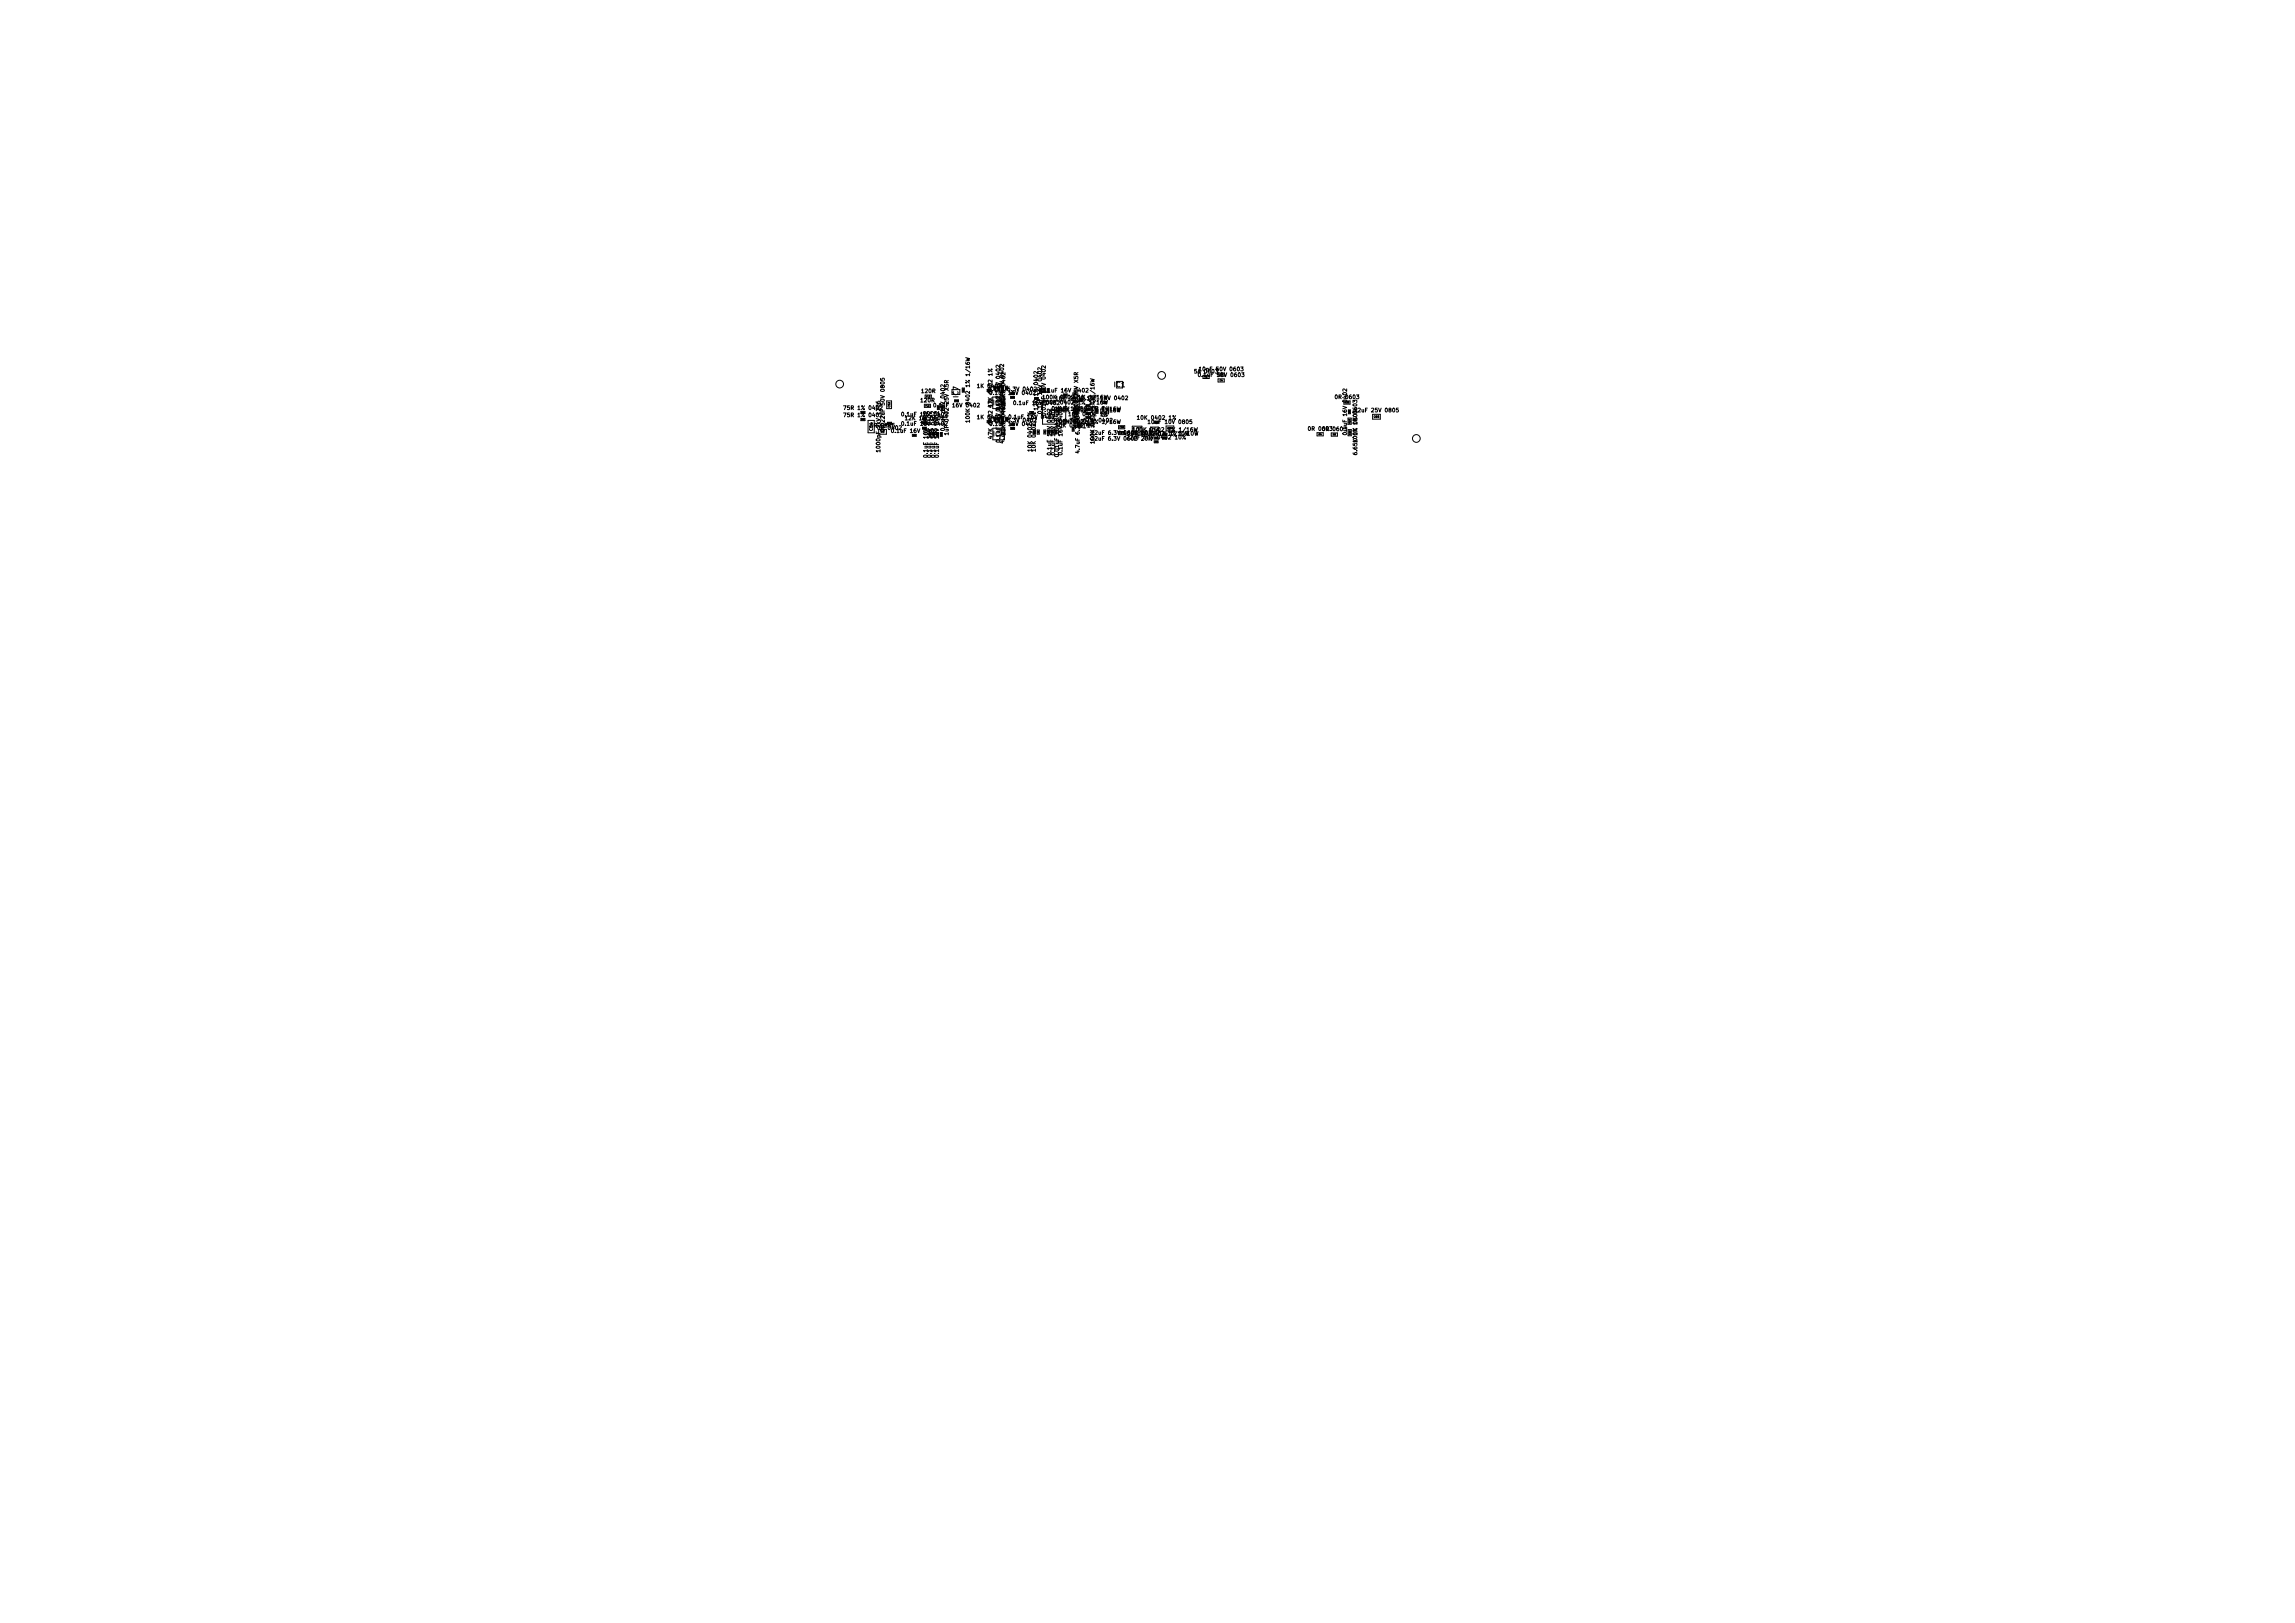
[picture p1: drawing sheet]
<svg xmlns="http://www.w3.org/2000/svg" width="594mm" height="420mm" viewBox="0 0 594 420" stroke-linecap="round" stroke-linejoin="round" font-family="sans-serif">
<defs><g id="words">
<g font-size="1.8">
<text x="288.4" y="100.2">IC1</text>
<text x="248.1" y="102.9" transform="rotate(-90 248.1 102.9)">IC7</text>
<text x="257.1" y="104.9">IC5</text>
<text x="271.5" y="107.4">IC3</text>
<text x="286.6" y="107.9" transform="rotate(-90 286.6 107.9)">IC2</text>
<text x="257.1" y="113">IC4</text>
<text x="277.8" y="110.8">FB1</text>
<text x="293.3" y="112">L1</text>
<text x="297.5" y="112.2">IC6</text>
</g>
<g font-size="1.4">
<text x="238.6" y="101.7">120R</text>
<text x="253.4" y="100.4">1K 0402</text>
<text x="256.9" y="101.2">4.7uF 6.3V 0402</text>
<text x="270.7" y="101.6">0.1uF 16V 0402</text>
<text x="309.6" y="96.7">5A 0603</text>
<text x="311.1" y="97.6">0.1uF 50V 0603</text>
<text x="311.3" y="96.1">10nF 50V 0603</text>
<text x="219.2" y="108">75R 1% 0402</text>
<text x="219.2" y="106.1">75R 1% 0402</text>
<text x="238.4" y="104.1">120R</text>
<text x="242.6" y="105.4">0.1uF 16V 0402</text>
<text x="251" y="107.8" transform="rotate(-90 251 107.8)">100K 0402 1% 1/16W</text>
<text x="257.1" y="102.2">0.1uF 16V 0402</text>
<text x="258.9" y="105.5" transform="rotate(-90 258.9 105.5)">0.1uF 16V 0402</text>
<text x="259.9" y="105.7" transform="rotate(-90 259.9 105.7)">4.7uF 6.3V 0402</text>
<text x="263.3" y="104.8">0.1uF 16V 0402</text>
<text x="268.7" y="105.4" transform="rotate(-90 268.7 105.4)">12K 1% 0402</text>
<text x="269.7" y="106.1" transform="rotate(-90 269.7 106.1)">0.1uF 16V 0402</text>
<text x="270.7" y="106.5" transform="rotate(-90 270.7 106.5)">0.01uF 10V 0402</text>
<text x="271.5" y="104.7">100K 0402 1% 1/16W</text>
<text x="273.3" y="106.3">0.1uF 16V 0402</text>
<text x="274" y="103.7">10K 0402 1%</text>
<text x="274.8" y="106.4">100K 0402 1% 1/16W</text>
<text x="277.4" y="107.7">10K 0402 1%</text>
<text x="281" y="103.6">0.1uF 16V 0402</text>
<text x="346" y="103.3">0R 0603</text>
<text x="351.5" y="106.7">22uF 25V 0805</text>
<text x="225.8" y="110.6">0R 0805</text>
<text x="227.6" y="111.3">0R 0402</text>
<text x="229" y="110.6" transform="rotate(-90 229 110.6)">0.022uF 50V 0805</text>
<text x="231.7" y="112">0.1uF 16V 0402</text>
<text x="234.3" y="110.2">0.1uF 16V 0402</text>
<text x="235.1" y="108.8">12K 1% 0402</text>
<text x="244.6" y="110.5" transform="rotate(-90 244.6 110.5)">0.1uF 16V 0402</text>
<text x="245.5" y="111.5" transform="rotate(-90 245.5 111.5)">1uF 0402 25V X5R</text>
<text x="253.4" y="108.5">1K 0402</text>
<text x="256.9" y="112.8" transform="rotate(-90 256.9 112.8)">47K 0402 1%47K 0402 1%</text>
<text x="256.9" y="109.3">4.7uF 6.3V 0402</text>
<text x="257.1" y="110.2">0.1uF 16V 0402</text>
<text x="258.9" y="113.5" transform="rotate(-90 258.9 113.5)">0.1uF 16V 0402</text>
<text x="260.2" y="111.9" transform="rotate(-90 260.2 111.9)">22K6 0402</text>
<text x="262.1" y="108.4">0.1uF 16V 0402</text>
<text x="274" y="110.6">10K 0402 1%</text>
<text x="274" y="109.6">10K 0402 1%</text>
<text x="276.5" y="109.3">4.7uF 6.3V 0402</text>
<text x="279.1" y="109.4" transform="rotate(-90 279.1 109.4)">1uF 0402 25V X5R</text>
<text x="283.3" y="113.3" transform="rotate(-90 283.3 113.3)">100K 0402 1% 1/16W</text>
<text x="283.8" y="112.5">22uF 6.3V 0603 20%</text>
<text x="292.5" y="112.7">430K 0402 1% 1/10W</text>
<text x="292.9" y="113.7">22pF 50V 0402 10%</text>
<text x="294.7" y="111.7">100K 0402 1% 1/16W</text>
<text x="295.1" y="108.6">10K 0402 1%</text>
<text x="298.1" y="109.7">10uF 10V 0805</text>
<text x="339.1" y="111.5">0R 0603</text>
<text x="342.8" y="111.6">0R 0603</text>
<text x="348.6" y="111.6" transform="rotate(-90 348.6 111.6)">0.1uF 16V 0402</text>
<text x="351.3" y="113.6" transform="rotate(-90 351.3 113.6)">100K 1% 0603</text>
<text x="227.9" y="116" transform="rotate(-90 227.9 116)">1000pF 2kV 1206</text>
<text x="240.1" y="117.5" transform="rotate(-90 240.1 117.5)">0.1uF 16V 0402</text>
<text x="241.1" y="117.5" transform="rotate(-90 241.1 117.5)">0.1uF 16V 0402</text>
<text x="242" y="117.5" transform="rotate(-90 242 117.5)">0.1uF 16V 0402</text>
<text x="243" y="117.5" transform="rotate(-90 243 117.5)">0.1uF 16V 0402</text>
<text x="267.1" y="116.1" transform="rotate(-90 267.1 116.1)">10K 0402 1%</text>
<text x="268.1" y="116.1" transform="rotate(-90 268.1 116.1)">10K 0402 1%</text>
<text x="272.1" y="116.8" transform="rotate(-90 272.1 116.8)">0.1uF 16V 0402</text>
<text x="273.1" y="116.8" transform="rotate(-90 273.1 116.8)">0.1uF 16V 0402</text>
<text x="274" y="117.2" transform="rotate(-90 274 117.2)">0.01uF 10V 0402</text>
<text x="275" y="116.8" transform="rotate(-90 275 116.8)">0.1uF 16V 0402</text>
<text x="279.5" y="116.3" transform="rotate(-90 279.5 116.3)">4.7uF 6.3V 0402</text>
<text x="283.8" y="114">22uF 6.3V 0603 20%</text>
<text x="351.3" y="116.8" transform="rotate(-90 351.3 116.8)">6.65K 1% 0603</text>
</g>
<text font-size="1.1" x="225.9" y="111.5" transform="rotate(-90 225.9 111.5)">C54</text>
<g font-size=".7">
<text x="230.4" y="105.4" transform="rotate(-90 230.4 105.4)">C52</text>
<text x="228" y="112">R3</text>
<text x="302.2" y="111.2">C34</text>
<text x="355.7" y="108.1">C65</text>
</g>
<g font-size=".6">
<text x="311.9" y="97.8">F1</text>
<text x="315.7" y="98.7">C4</text>
<text x="315.7" y="97.2">C3</text>
<text x="239.6" y="105.3">FL2</text>
<text x="239.8" y="102.9">FL3</text>
<text x="348.2" y="104.4">R33</text>
<text x="289.8" y="112.3">C37</text>
<text x="289.8" y="110.8">C36</text>
<text x="341.4" y="112.6">R4</text>
<text x="345" y="112.7">R5</text>
<text x="349.6" y="109.5" transform="rotate(-90 349.6 109.5)">R25</text>
<text x="349.6" y="112.5" transform="rotate(-90 349.6 112.5)">R26</text>
</g>
<g font-size=".4">
<text x="249.5" y="101.3" transform="rotate(-90 249.5 101.3)">R32</text>
<text x="255.7" y="101.2">R21</text>
<text x="257.7" y="100.8" transform="rotate(-90 257.7 100.8)">R23</text>
<text x="258.7" y="100.8" transform="rotate(-90 258.7 100.8)">R22</text>
<text x="269.5" y="101.5" transform="rotate(-90 269.5 101.5)">R15</text>
<text x="223" y="106.9">R44</text>
<text x="277.9" y="103.1">R16</text>
<text x="277.9" y="104.1">R17</text>
<text x="278" y="102.1">R6</text>
<text x="281.3" y="107.2">R13</text>
<text x="281.3" y="105.2">R12</text>
<text x="281.3" y="106.2">R11</text>
<text x="284.1" y="106.7" transform="rotate(-90 284.1 106.7)">R8</text>
<text x="223" y="108.8">R42</text>
<text x="229.9" y="109.7">R41</text>
<text x="239" y="109.6">R34</text>
<text x="255.7" y="109.3">R18</text>
<text x="257.7" y="108.9" transform="rotate(-90 257.7 108.9)">R20</text>
<text x="258.7" y="108.9" transform="rotate(-90 258.7 108.9)">R19</text>
<text x="267.9" y="112.2" transform="rotate(-90 267.9 112.2)">R10</text>
<text x="268.9" y="112.1" transform="rotate(-90 268.9 112.1)">R9</text>
<text x="278" y="108.1">R7</text>
<text x="281.3" y="108.2">R14</text>
<text x="298.9" y="113.5">R31</text>
<text x="299" y="109.4">R28</text>
<text x="301.1" y="113.5">R30</text>
<text x="301.2" y="112.5">R29</text>
</g>
<g font-size=".3">
<text x="259.7" y="100.8" transform="rotate(-90 259.7 100.8)">C25</text>
<text x="260.6" y="100.8" transform="rotate(-90 260.6 100.8)">C26</text>
<text x="271.4" y="101.4" transform="rotate(-90 271.4 101.4)">C15</text>
<text x="243" y="105.9" transform="rotate(-90 243 105.9)">C60</text>
<text x="244" y="105.9" transform="rotate(-90 244 105.9)">C50</text>
<text x="247.3" y="103.9">C45</text>
<text x="261.8" y="102">C28</text>
<text x="261.8" y="103">C27</text>
<text x="266.8" y="106.9">C9</text>
<text x="268" y="103.3">C11</text>
<text x="275.4" y="102.4">C10</text>
<text x="277.9" y="107.1">C13</text>
<text x="279.9" y="103.8" transform="rotate(-90 279.9 103.8)">C17</text>
<text x="285.8" y="104.3">C5</text>
<text x="349.4" y="106.9" transform="rotate(-90 349.4 106.9)">C64</text>
<text x="236.4" y="112.8">C61</text>
<text x="239" y="111">C47</text>
<text x="239" y="108.5">C46</text>
<text x="240.9" y="112.8" transform="rotate(-90 240.9 112.8)">C44</text>
<text x="241.8" y="112.8" transform="rotate(-90 241.8 112.8)">C43</text>
<text x="242.8" y="112.8" transform="rotate(-90 242.8 112.8)">C49</text>
<text x="243.8" y="112.8" transform="rotate(-90 243.8 112.8)">C40</text>
<text x="259.7" y="108.9" transform="rotate(-90 259.7 108.9)">C21</text>
<text x="260.7" y="108.9" transform="rotate(-90 260.7 108.9)">C22</text>
<text x="261.8" y="110.1">C24</text>
<text x="261.8" y="111">C23</text>
<text x="270.6" y="112.1" transform="rotate(-90 270.6 112.1)">C8</text>
<text x="271.5" y="112.1" transform="rotate(-90 271.5 112.1)">C19</text>
<text x="272.5" y="112.1" transform="rotate(-90 272.5 112.1)">C16</text>
<text x="273.5" y="112.1" transform="rotate(-90 273.5 112.1)">C12</text>
<text x="277.9" y="111.4" transform="rotate(-90 277.9 111.4)">C14</text>
<text x="281.4" y="110.1">C20</text>
<text x="299" y="114.5">C35</text>
</g>
</g></defs>
<g fill="none" stroke="#000" stroke-width=".26">
<path d="M227.9 98v.4l.5 .1v-.5h.4v.5M244.5 99.6v.6l-.7-.6-.3 .2 .1 .4M245 99.1l-.1-.5-.3-.1-.1 .6h1M245.5 98.5l-.5 .3M250 92.6l1 .2-.7 .2 .7 .2-1 .2M253 99.7l.3-.3v1M255.8 95.5l1 .8M258.8 94.5v.7l-.7-.7-.3 .2 .1 .4M259.8 94.3v.6l-.7-.6-.3 .2 .1 .4M268.6 96.2v.6l-.7-.6-.3 .2 .1 .3M269.6 95.2v.6l-.7-.6-.3 .2 .1 .4M270.6 94.7v.6l-.7-.6-.3 .2 .1 .4"/>
<path d="M278.6 97l-.1-.5h-.4l-.1 .5h1M279 96.4l-.4 .4M282.2 98l1 .3-.7 .2 .7 .2-1 .2M310.3 96.6l.1-.1a.46 .46 0 0 1 .4 .5 .46 .46 0 0 1-.5 .4zM310.4 95.3l.3-.3v1M315.3 98.1h1.6v.8h-1.6zM321.2 95h.6l-.3 .4 .2 .1v.4h-.5M321.4 96.5h.6l-.3 .4 .3 .1v.4h-.6M218.4 106.9h.6l-.4 1M218.4 105h.6l-.4 1M222.9 108.4v.5h1v-.5M224.7 108.8h1.6v3.2h-1.6z"/>
<path d="M226.8 104l.2 .4h.6l.2-.2-.1-.3-.5 .1 .2 .4M227.8 116.7h-1l.3 .3M227.8 116.4v.6M229.5 111.2v1.2h-2M229.5 103.8h1.3v2h-1.3zM230.8 111.1l.2-.1a.46 .46 0 0 1 .3 .5 .46 .46 0 0 1-.5 .4zM231.5 109.6h-.5v.5l.4-.1 .1 .5h-.5M232.8 110.3l.3-.1 .2 .3-.6 .7h.6M233.5 106.8l.1-.1a.46 .46 0 0 1 .4 .5 .46 .46 0 0 1-.5 .4zM233.5 109.2l.1-.1a.46 .46 0 0 1 .4 .6 .46 .46 0 0 1-.5 .3zM234.3 108l.3-.3v1M234.4 107.6v.1"/>
<path d="M234.8 107l.3-.3v1M235.8 107v.7l.4-.1M236.2 112.5v.5h1v-.5M236.2 107v.7M236.7 107.2h.3M237.2 106.7h-.5v1M238.3 107l.3-.3v1M239.1 117.9a.48 .48 0 0 1 .6-.1 .48 .48 0 0 1 .3 .4 .49 .49 0 0 1-.6 .3 .49 .49 0 0 1-.3-.5zM239.3 104.7h1.6v.8h-1.6zM239.5 103.1v-.8h1.6v.8M239.7 106.7l-.4 .2-.1 .6 .2 .2 .4-.1-.1-.5-.5 .2M240 106.5v.7l-.7-.7-.3 .2 .1 .4"/>
<path d="M240.1 106.7l.3 1 .4-1M240.1 117.9a.48 .48 0 0 1 .6-.1 .48 .48 0 0 1 .3 .4 .49 .49 0 0 1-.6 .3 .49 .49 0 0 1-.3-.5zM241 106.5v.7l-.7-.7-.3 .2 .1 .4M241.1 117.9a.48 .48 0 0 1 .5-.1 .48 .48 0 0 1 .3 .5 .49 .49 0 0 1-.5 .2 .49 .49 0 0 1-.4-.5zM241.8 104.4h.1a.46 .46 0 0 1 .4 .5 .46 .46 0 0 1-.5 .4zM241.9 106.8l.1-.1a.46 .46 0 0 1 .4 .5 .46 .46 0 0 1-.5 .4zM242 106.5v.7l-.7-.7-.3 .2 .1 .4M242.1 117.9a.48 .48 0 0 1 .5-.1 .48 .48 0 0 1 .3 .4 .49 .49 0 0 1-.5 .3 .49 .49 0 0 1-.4-.5zM242.6 105v1h.5M243 106.5v.7l-.8-.7-.2 .2 .1 .4M243 106.7l-.2 .7h.6M243.4 112h.5v1h-.5"/>
<path d="M243.6 111a.48 .48 0 0 1 .6-.2 .48 .48 0 0 1 .3 .5 .49 .49 0 0 1-.6 .2 .49 .49 0 0 1-.3-.5zM245.5 112.3h-1l.3 .3M245.5 112v.6M247.1 104v-.5h1v.5M249.6 100.5h-.5v1h.5M250 108a.49 .49 0 0 1 .6-.3 .49 .49 0 0 1 .3 .5 .49 .49 0 0 1-.5 .3 .49 .49 0 0 1-.4-.5zM251 109.1h-1l.3 .2M251 108.8v.5M253 104.5l.3-.1 .2 .3-.6 .7h.6M253 107.7l.3-.3v1M253 100.4h.6M253 108.4h.6"/>
<path d="M256.5 112.9v.6l-.7-.2M257 102.8h3v3h-3zM257 110.9h3v3h-3zM257.9 114a.49 .49 0 0 1 .6-.2 .49 .49 0 0 1 .3 .5 .49 .49 0 0 1-.6 .2 .49 .49 0 0 1-.3-.5zM259.2 114.2h.6M259.5 114.1v.6l-.7-.2M259.8 113.7h.1M261.3 107.4h.1a.46 .46 0 0 1 .3 .5 .46 .46 0 0 1-.5 .4zM261.6 102.6v.5h1v-.5M261.6 110.7v.5h1v-.5M262.5 103.8h.1a.46 .46 0 0 1 .4 .5 .46 .46 0 0 1-.5 .4zM266 106.9l1 .7"/>
<path d="M266.6 107v-.5h1v.5M267 116.5h-1l.3 .3M267 116.3v.5M267 106.9l1 .7M268 116.5h-1l.3 .3M268 116.3v.5M268.5 111.3h.5v1.1h-.5M268.6 105.8h-1l.3 .3M268.7 106.6a.49 .49 0 0 1 .5-.2 .49 .49 0 0 1 .4 .5 .49 .49 0 0 1-.6 .2 .49 .49 0 0 1-.3-.5zM269.7 107a.48 .48 0 0 1 .6-.1 .48 .48 0 0 1 .3 .5 .49 .49 0 0 1-.6 .2 .49 .49 0 0 1-.3-.5zM269.9 103.8h6v6h-6zM270.7 111.3h-.5v1h.5"/>
<path d="M271 102.4l.1-.1a.46 .46 0 0 1 .4 .5 .46 .46 0 0 1-.5 .4zM271.2 117.3a.48 .48 0 0 1 .5-.2 .48 .48 0 0 1 .3 .5 .49 .49 0 0 1-.5 .2 .49 .49 0 0 1-.4-.5zM271.9 102.4l.2-.1a.46 .46 0 0 1 .3 .5 .46 .46 0 0 1-.5 .4zM272.1 117.3a.48 .48 0 0 1 .6-.2 .48 .48 0 0 1 .3 .5 .49 .49 0 0 1-.6 .2 .49 .49 0 0 1-.3-.5zM272.4 105.4l.2-.1a.46 .46 0 0 1 .3 .5 .46 .46 0 0 1-.5 .4zM272.8 102.3v1M273 102.7l.4 .6M273 117.8a.49 .49 0 0 1 .6-.2 .49 .49 0 0 1 .4 .5 .49 .49 0 0 1-.6 .2 .49 .49 0 0 1-.4-.5zM273.3 102.9l.3-.3v1M273.4 102.3l-.6 .6M274 117.3a.49 .49 0 0 1 .6-.2 .49 .49 0 0 1 .3 .5 .49 .49 0 0 1-.6 .2 .49 .49 0 0 1-.3-.5zM275.2 102v.5"/>
<path d="M276.2 102v.5M276.6 106.9l.3-.2v1M276.6 107.7h.6M277.5 110.6v1h.5M278.7 116.8h.7M279.1 116.7v.6l-.7-.3M281.1 104.8v.5M281.1 107.8v.5M281.1 100.6l.4-.1 .2 .3-.6 .7h.6M282.3 113.4a.49 .49 0 0 1 .6-.2 .49 .49 0 0 1 .3 .5 .49 .49 0 0 1-.6 .2 .49 .49 0 0 1-.3-.5zM282.3 109.8a.49 .49 0 0 1 .6-.3 .49 .49 0 0 1 .3 .5 .49 .49 0 0 1-.6 .3 .49 .49 0 0 1-.3-.5zM282.5 113.1l.4-.1 .2 .3-.6 .7h.6"/>
<path d="M283.2 114.5h-1l.3 .3M283.2 114.2v.6M284.2 105.9v1.1M285.8 103.6l.3 1 .1-.7 .2 .7 .3-1M286.5 104v.5h-1M287 108.6l-.8 1.3M287.3 108.9l.3-.2v1M287.3 109.7h.6M287.3 108.4l.4-.1 .2 .3-.6 .7h.6M288.7 108.7l-.4 .2v.6l.2 .2 .3-.1-.1-.5-.4 .1M289.2 105.3l.2 1 .2-.7 .2 .7 .2-1M289.2 105.7l.2 1 .2-.8 .2 .8 .2-1"/>
<path d="M289.2 108.7l.2 1 .2-.8 .2 .8 .2-1M289.5 110.2h1.6v.8h-1.6zM291.3 102.6l.4-.1 .2 .3-.6 .7h.6M294.4 107.9l.3-.3v1M294.4 108.6h.6M297.2 109l.3-.3v1M297.2 109.7h.5M298.8 114.1v.5h1v-.5M304.3 107.6l-.7 1M306.8 111.7l.3 1 .2-.7 .1 .7 .3-1M306.9 112.7l-.8 1M307.1 111.6l-.9 1.3"/>
<path d="M307.4 112l.3-.3v1M307.4 112.7h.6M308.4 111.8l.2-.1a.46 .46 0 0 1 .3 .5 .46 .46 0 0 1-.5 .4zM308.5 108.7h-.5v.5l.4-.1 .1 .5h-.5M309.1 110.7l.2 1 .2-.7 .2 .7 .3-1M309.2 111.7l.3 1 .2-.7 .2 .7 .2-1M340.9 112h1.6v.8h-1.6zM344.6 112.1h1.6v.8h-1.6zM347.7 112.1a.48 .48 0 0 1 .5-.2 .48 .48 0 0 1 .4 .5 .49 .49 0 0 1-.6 .2 .49 .49 0 0 1-.4-.5zM347.9 103.8h1.6v.8h-1.6M348.6 100.7v.6l-.7-.6-.3 .2 .1 .4M348.9 108.2h.9v1.6h-.9"/>
<path d="M349 111.2h.8v1.6h-.8zM349.1 106.1h.5v1h-.5M350.2 104.2v-.6l.4 .3 .1-.3h.4v.6M350.3 117.2l.2 .5h.6l.2-.2-.1-.3h-.5l.1 .5M351.1 102.2h.7l-.4 .4 .3 .1v.4h-.6M355.3 107.3h2v1.2h-2zM361.9 105.7h-.4l-.1 .4h.5v.5h-.5"/>
<circle cx="217.4" cy="99.4" r="1"/>
<circle cx="256.7" cy="95.7" r=".14"/>
<circle cx="300.7" cy="97.2" r="1"/>
<circle cx="266.9" cy="107" r=".14"/>
<circle cx="267.9" cy="107" r=".14"/>
<circle cx="306.7" cy="113.5" r=".14"/>
<circle cx="366.6" cy="113.5" r="1"/>
</g>
<use href="#words"/>
</svg>
